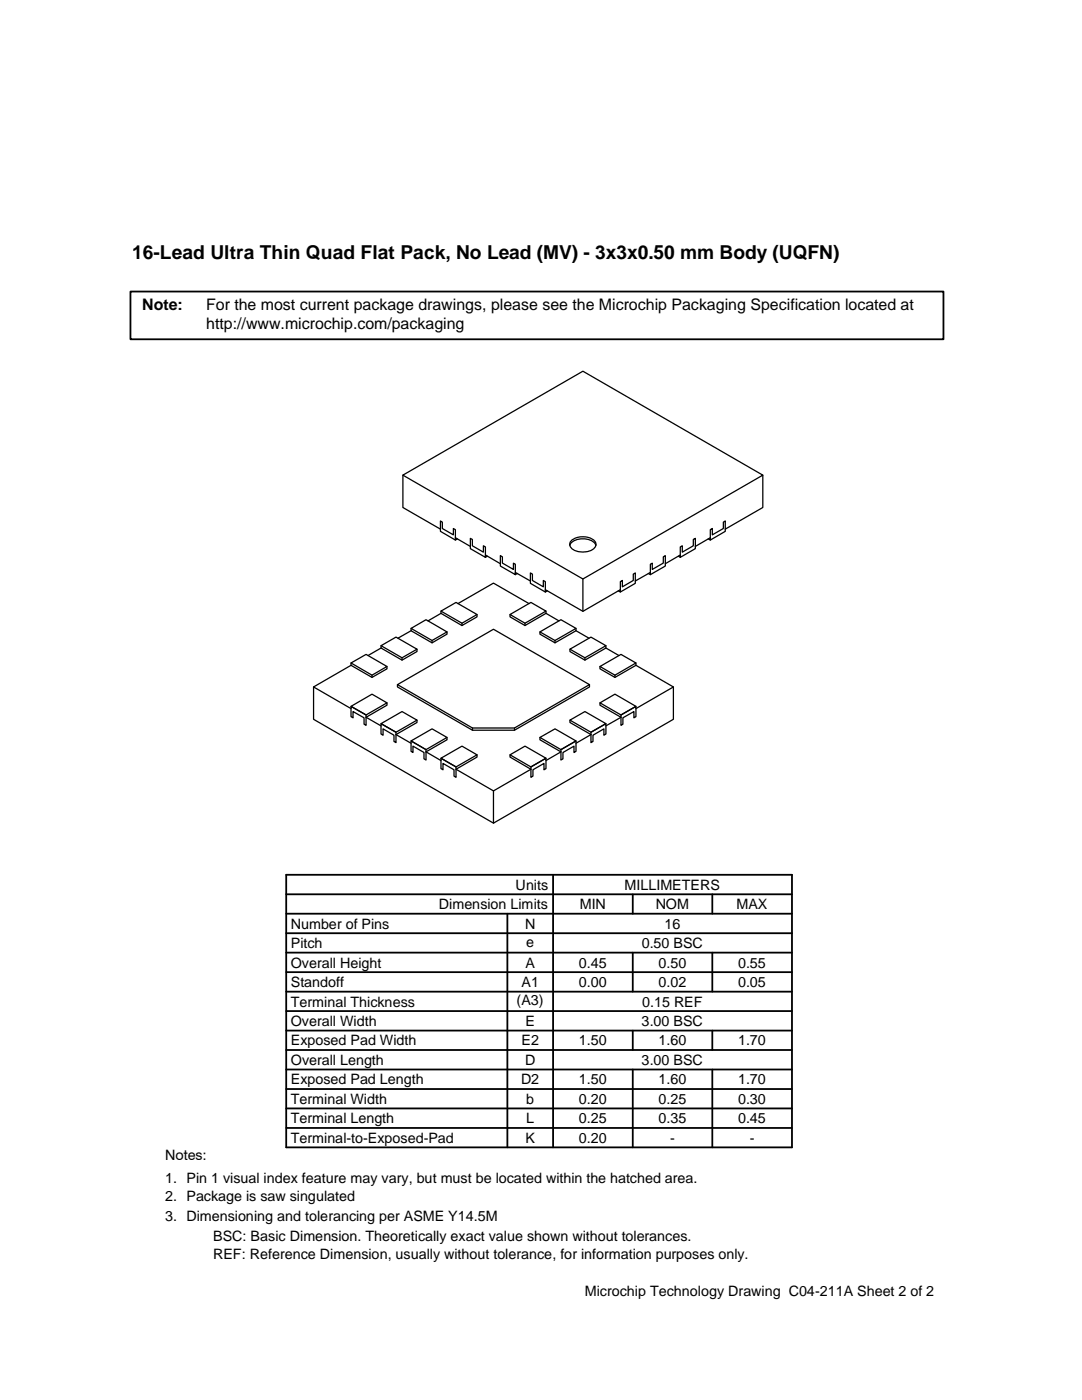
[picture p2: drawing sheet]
<svg xmlns="http://www.w3.org/2000/svg" width="216mm" height="279mm" viewBox="0 0 216 279" stroke-linecap="round" stroke-linejoin="round" font-family="sans-serif">
<defs><g id="words">
<text font-size="3.8" x="26.4" y="51.7">16-Lead Ultra Thin Quad Flat Pack, No Lead (MV) - 3x3x0.50 mm Body (UQFN)</text>
<g font-size="3.2">
<text x="28.4" y="62">Note:</text>
<text x="41.1" y="62">For the most current package drawings, please see the Microchip Packaging Specification located at</text>
<text x="41.1" y="65.6">http://www.microchip.com/packaging</text>
</g>
<g font-size="2.9">
<text x="102.9" y="177.5">Units</text>
<text x="124.6" y="177.5">MILLIMETERS</text>
<text x="58" y="185.3">Number of Pins</text>
<text x="87.6" y="181.4">Dimension Limits</text>
<text x="104.8" y="185.3">N</text>
<text x="115.7" y="181.4">MIN</text>
<text x="130.8" y="181.4">NOM</text>
<text x="132.6" y="185.3">16</text>
<text x="147" y="181.4">MAX</text>
<text x="58" y="189.2">Pitch</text>
<text x="105" y="188.9">e</text>
<text x="128" y="189.2">0.50 BSC</text>
<text x="58" y="193.1">Overall Height</text>
<text x="58" y="197">Standoff</text>
<text x="104.1" y="197">A1</text>
<text x="104.8" y="193.1">A</text>
<text x="115.5" y="193.1">0.45</text>
<text x="115.5" y="197">0.00</text>
<text x="131.4" y="193.1">0.50</text>
<text x="131.4" y="197">0.02</text>
<text x="147.3" y="193.1">0.55</text>
<text x="147.3" y="197">0.05</text>
<text x="58" y="200.9">Terminal Thickness</text>
<text x="103.1" y="200.6">(A3)</text>
<text x="128.1" y="200.9">0.15 REF</text>
<text x="58" y="204.8">Overall Width</text>
<text x="58" y="208.6">Exposed Pad Width</text>
<text x="104.1" y="208.6">E2</text>
<text x="104.8" y="204.8">E</text>
<text x="115.5" y="208.6">1.50</text>
<text x="128" y="204.8">3.00 BSC</text>
<text x="131.4" y="208.6">1.60</text>
<text x="147.3" y="208.6">1.70</text>
<text x="58" y="212.5">Overall Length</text>
<text x="104.8" y="212.5">D</text>
<text x="128" y="212.5">3.00 BSC</text>
<text x="58" y="220.3">Terminal Width</text>
<text x="58" y="216.4">Exposed Pad Length</text>
<text x="104" y="216.4">D2</text>
<text x="105" y="220.3">b</text>
<text x="115.5" y="216.4">1.50</text>
<text x="115.5" y="220.3">0.20</text>
<text x="131.4" y="220.3">0.25</text>
<text x="131.4" y="216.4">1.60</text>
<text x="147.3" y="216.4">1.70</text>
<text x="147.3" y="220.3">0.30</text>
<text x="58" y="224.2">Terminal Length</text>
<text x="105" y="224.2">L</text>
<text x="115.5" y="224.2">0.25</text>
<text x="131.4" y="224.2">0.35</text>
<text x="147.3" y="224.2">0.45</text>
<text x="32.9" y="231.4">Notes:</text>
<text x="58" y="228.1">Terminal-to-Exposed-Pad</text>
<text x="104.8" y="228.1">K</text>
<text x="115.5" y="228.1">0.20</text>
<text x="133.7" y="228.1">-</text>
<text x="149.6" y="228.1">-</text>
<text x="32.9" y="236">1. Pin 1 visual index feature may vary, but must be located within the hatched area.</text>
<text x="32.9" y="239.6">2. Package is saw singulated</text>
<text x="32.9" y="243.6">3. Dimensioning and tolerancing per ASME Y14.5M</text>
<text x="42.5" y="251.4">REF: Reference Dimension, usually without tolerance, for information purposes only.</text>
<text x="42.5" y="247.7">BSC: Basic Dimension. Theoretically exact value shown without tolerances.</text>
<text x="116.7" y="258.7">Microchip Technology Drawing C04-211A Sheet 2 of 2</text>
</g>
</g></defs>
<g fill="none" stroke="#000" stroke-width=".25">
<path d="M80.4 94.8l35.9-20.7 35.9 20.7-35.9 20.7zM80.4 94.8v6.5l7.5 4.3M152.2 94.8v6.5l-7.5 4.3M87.9 104l.4 .2v1.3l2.2 1.2v-1.2l.4 .2v2.1l-3-1.8zM90.9 107.3l3 1.8M91.3 107.5l-.4 .3M93.9 107.4l.4 .3v1.2l2.2 1.3v-1.3l.4 .3v2l-3-1.7zM96.9 110.8l2.9 1.7M97.2 111l-.3 .2M99.8 110.9l.4 .2v1.3l2.2 1.2v-1.2l.4 .2v2.1l-3-1.7zM102.8 114.2l3 1.8M103.2 114.4l-.4 .3"/>
<path d="M105.8 114.3l.4 .3v1.2l2.2 1.3v-1.3l.4 .3v2.1l-3-1.8zM108.8 117.7l7.5 4.3 7.5-4.3M109.2 117.9l-.4 .3M113.7 108.8a2.95 2.95 0 0 1 3.3-1.2 2.17 2.17 0 0 1 1.9 1.2M113.9 108a3.7 3.7 0 0 1 4.8 0 1.11 1.11 0 0 1-.5 1.7 3.9 3.9 0 0 1-4.3-.4l-.2-.4v-.5zM116.3 115.5v6.5M123.4 117.9l.4 .3M123.8 116.1l.4-.3v1.3l2.2-1.3v-1.2l.4-.3v2.1l-3 1.8zM129.4 114.4l.4 .3M129.8 114.2l-3 1.8M129.8 112.6l.4-.2v1.2l2.2-1.2v-1.3l.4-.2v2.1l-3 1.7zM135.4 111l.3 .2"/>
<path d="M135.7 110.8l-2.9 1.7M135.7 109.2l.4-.3v1.3l2.2-1.3v-1.2l.4-.3v2.1l-3 1.7zM141.3 107.5l.4 .3M141.7 107.3l-3 1.8M141.7 105.7l.4-.2v1.2l2.2-1.2v-1.3l.4-.2v2l-3 1.8zM62.6 137.1v6.5l35.9 20.7 35.9-20.7v-6.5M70 132.8l-7.4 4.3 7.4 4.3M70 132.3v.5l4.2 2.4 3-1.7v-.5M70 132.3l3-1.7 4.2 2.4-3 1.7zM74.2 134.7v.5M76 129.3l-2.6 1.5M76 128.9l3-1.8 4.2 2.5-3 1.7z"/>
<path d="M76 128.9v.4l4.2 2.4 3-1.7v-.4M79.3 136.6l19.2-11 19.1 11-14.9 8.7h-8.4zM79.3 136.6v.5l15 8.6h8.4l14.9-8.6v-.5M80.2 131.3v.4M82 125.9l-2.6 1.5M82 125.4l3-1.7 4.2 2.4-3 1.7zM82 125.4v.5l4.2 2.4 3-1.7v-.5M86.2 127.8v.5M88 122v.4l4.2 2.4 3-1.7v-.5M88 122.4l-2.6 1.5M88 122l3-1.8 4.2 2.4-3 1.8zM91.4 120.5l7.1-4.1 7.1 4.1"/>
<path d="M92.2 124.4v.4M101.8 122.6l4.1-2.4 3 1.8-4.1 2.4zM104.8 124.4v.4M107.7 126.1l4.2-2.4 3 1.7-4.2 2.4zM108.9 122v.4l-4.1 2.4-3-1.7v-.5M108.9 122.4l2.6 1.5M110.7 127.8v.5M113.7 129.6l4.2-2.5 3 1.8-4.2 2.4zM114.9 125.4v.5l-4.2 2.4-3-1.7v-.5M114.9 125.9l2.6 1.5M116.7 131.3v.4M119.7 133l4.2-2.4 3 1.7-4.2 2.4z"/>
<path d="M120.9 128.9v.4l-4.2 2.4-3-1.7v-.4M120.9 129.3l2.6 1.5M122.7 134.7v.5M126.9 132.8l7.5 4.3-7.5 4.3M126.9 132.3v.5l-4.2 2.4-3-1.7v-.5M70 141l4.2-2.5 3 1.8-4.2 2.4zM70 141l3 1.7v2.1l-.4-.3v-1.2l-2.2-1.3v1.3l-.4-.3zM76 144.4l3 1.7v2.1l-.4-.2v-1.3l-2.2-1.2v1.2l-.4-.2zM76 144.4l4.2-2.4 3 1.7-4.2 2.4zM77.2 140.3v.4l-4.2 2.5 3 1.7M82 147.9l4.2-2.4 3 1.7-4.2 2.4zM82 147.9l3 1.7v2.1l-.4-.3v-1.2l-2.2-1.3v1.3l-.4-.3z"/>
<path d="M83.2 143.7v.5l-4.2 2.4 3 1.7M88 151.3l4.2-2.4 3 1.7-4.2 2.5zM88 151.3l3 1.8v2l-.4-.2v-1.3l-2.2-1.2v1.2l-.4-.2zM89.2 147.2v.4l-4.2 2.5 3 1.7M94.3 145.3v.4M95.2 150.6v.5l-4.2 2.4 7.5 4.3 7.4-4.3-4.1-2.4v-.5M98.5 157.8v6.5M101.8 150.6l3-1.7 4.1 2.4-3 1.8zM102.7 145.3v.4M105.9 153.1l3-1.8v2.1l-.4 .2v-1.2l-2.2 1.2v1.3l-.4 .2zM107.7 147.2v.4l4.2 2.5-3 1.7M107.7 147.2l3-1.7 4.2 2.4-3 1.7z"/>
<path d="M111.9 149.6l3-1.7v2l-.4 .3v-1.3l-2.2 1.3v1.2l-.4 .3zM113.7 143.7v.5l4.2 2.4-3 1.7M113.7 143.7l3-1.7 4.2 2.4-3 1.7zM117.9 146.1l3-1.7v2.1l-.4 .2v-1.2l-2.2 1.2v1.3l-.4 .2zM119.7 140.3l3-1.8 4.2 2.5-3 1.7zM119.7 140.3v.4l4.2 2.5-3 1.7M123.9 142.7l3-1.7v2l-.4 .3v-1.3l-2.2 1.3v1.2l-.4 .3z"/>
</g>
<g fill="none" stroke="#000" stroke-width=".36">
<path d="M26 58.2h162.3v9.5h-162.3zM57.1 178.5h100.9M57.1 174.6h100.9v54.4h-100.9zM110.4 174.6v54.4M126.3 178.5v3.9M142.1 178.5v3.9M57.1 194h100.9M57.1 190.1h100.9M57.1 186.2h100.9M57.1 182.4h100.9M57.1 197.9h100.9M101.2 182.4v46.6"/>
<path d="M126.3 190.1v7.8M142.1 190.1v7.8M57.1 205.7h100.9M57.1 201.8h100.9M57.1 213.4h100.9M57.1 209.5h100.9M57.1 217.3h100.9M126.3 205.7v3.8M126.3 213.4v15.6M142.1 205.7v3.8M142.1 213.4v15.6M57.1 221.2h100.9"/>
<path d="M57.1 225.1h100.9"/>
</g>
<use href="#words"/>
</svg>
